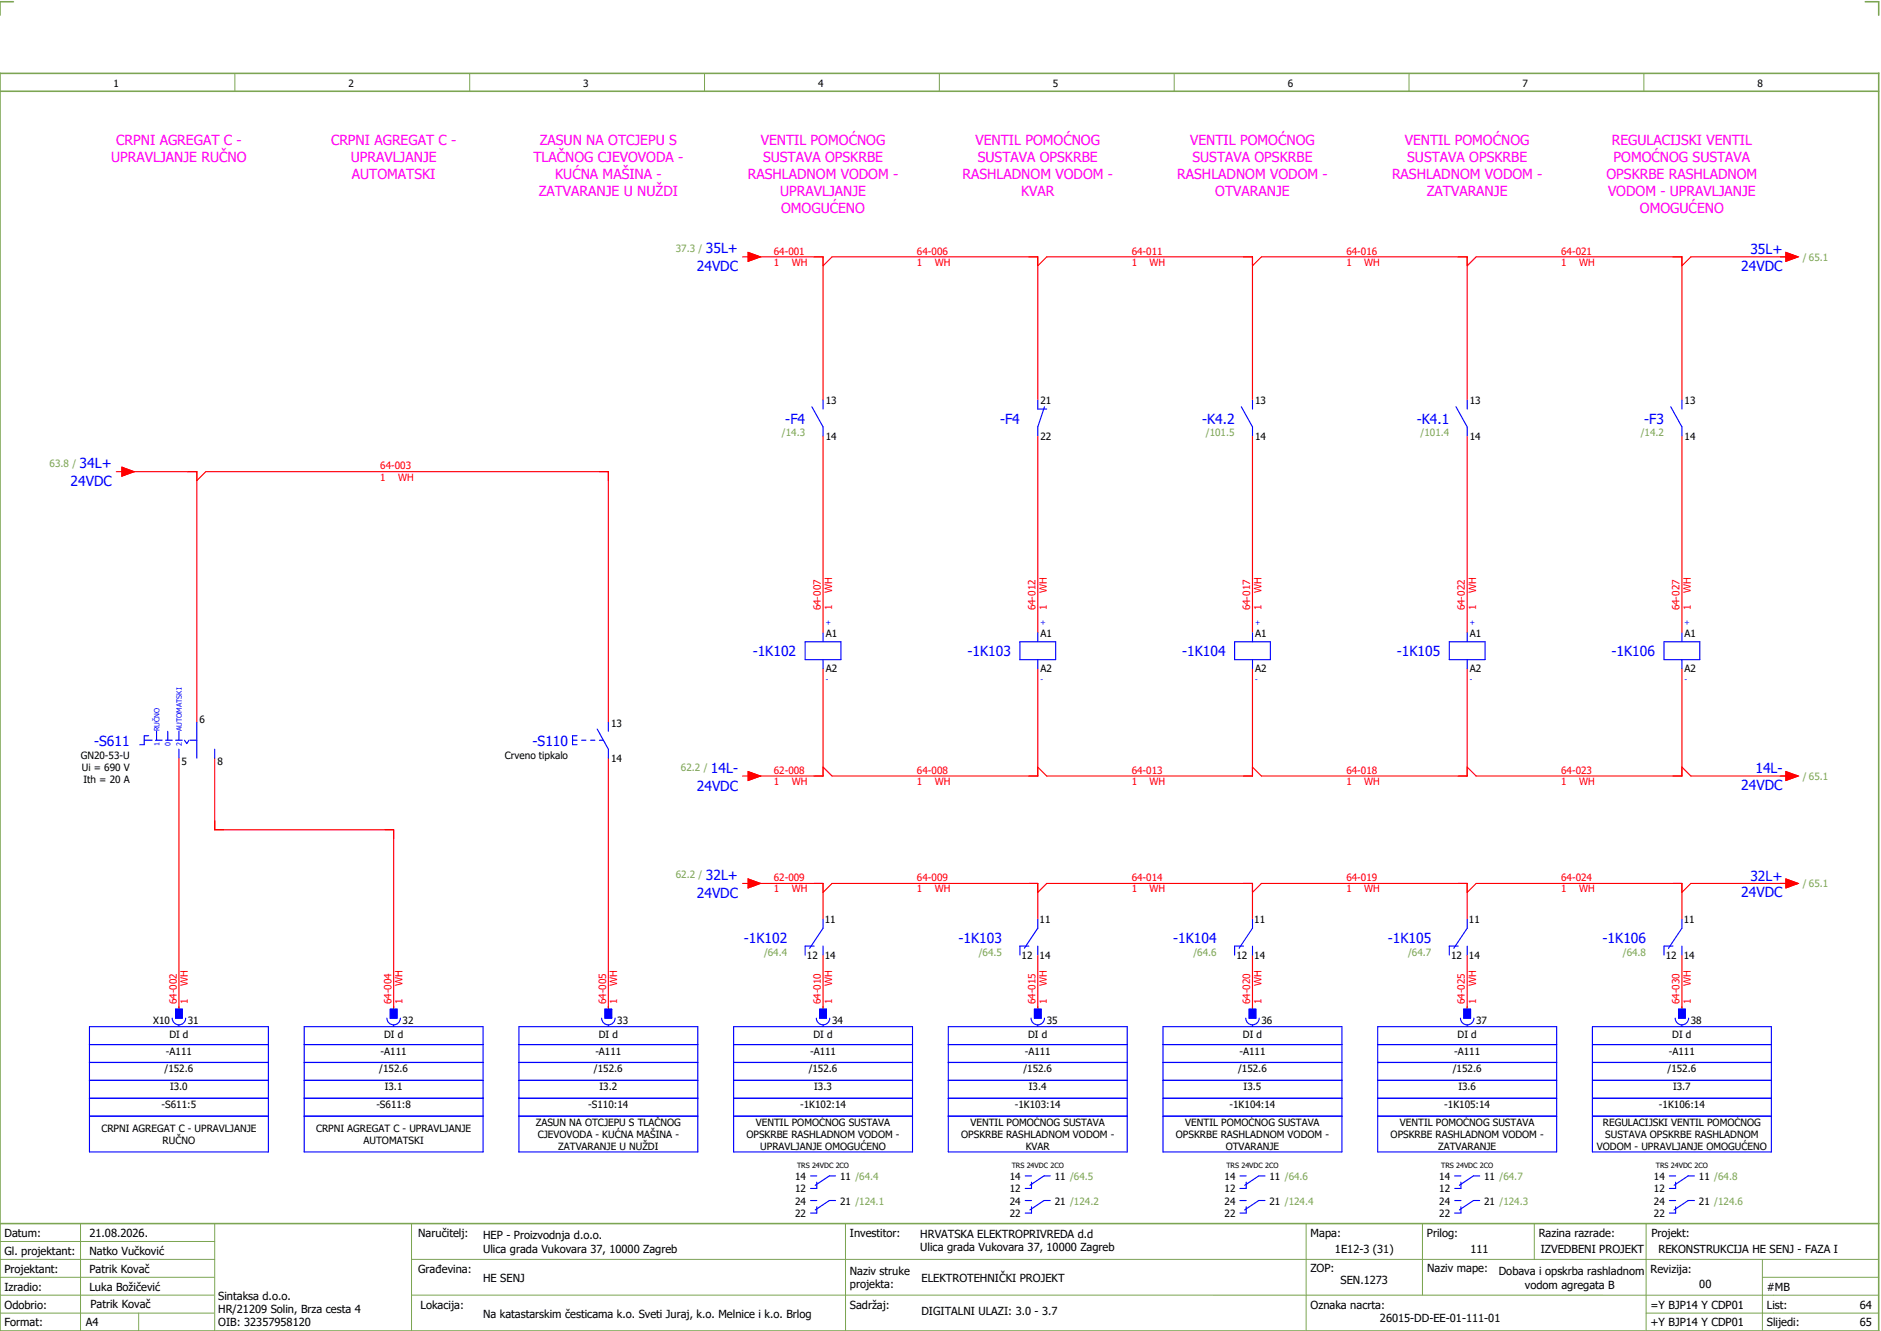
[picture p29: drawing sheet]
<svg xmlns="http://www.w3.org/2000/svg" width="421mm" height="297mm" viewBox="0 0 421 297" stroke-linecap="round" stroke-linejoin="round" font-family="sans-serif">
<defs><g id="words">
<g font-size="3.1" fill="#f0f">
<text x="26" y="32.5">CRPNI AGREGAT C -</text>
<text x="74" y="32.5">CRPNI AGREGAT C -</text>
<text x="120.7" y="32.5">ZASUN NA OTCJEPU S</text>
<text x="170.1" y="32.5">VENTIL POMOĆNOG</text>
<text x="218.1" y="32.5">VENTIL POMOĆNOG</text>
<text x="266.1" y="32.5">VENTIL POMOĆNOG</text>
<text x="314.1" y="32.5">VENTIL POMOĆNOG</text>
<text x="360.3" y="32.5">REGULACIJSKI VENTIL</text>
<text x="24.9" y="36.3">UPRAVLJANJE RUČNO</text>
<text x="78.4" y="36.3">UPRAVLJANJE</text>
<text x="78.7" y="40">AUTOMATSKI</text>
<text x="119.3" y="36.3">TLAČNOG CJEVOVODA -</text>
<text x="124.1" y="40">KUĆNA MAŠINA -</text>
<text x="167.2" y="40">RASHLADNOM VODOM -</text>
<text x="170.6" y="36.3">SUSTAVA OPSKRBE</text>
<text x="215.2" y="40">RASHLADNOM VODOM -</text>
<text x="218.6" y="36.3">SUSTAVA OPSKRBE</text>
<text x="263.2" y="40">RASHLADNOM VODOM -</text>
<text x="266.6" y="36.3">SUSTAVA OPSKRBE</text>
<text x="311.2" y="40">RASHLADNOM VODOM -</text>
<text x="314.6" y="36.3">SUSTAVA OPSKRBE</text>
<text x="359.1" y="40">OPSKRBE RASHLADNOM</text>
<text x="360.7" y="36.3">POMOĆNOG SUSTAVA</text>
<text x="120.4" y="43.8">ZATVARANJE U NUŽDI</text>
<text x="174.4" y="43.8">UPRAVLJANJE</text>
<text x="174.6" y="47.5">OMOGUĆENO</text>
<text x="228.3" y="43.8">KVAR</text>
<text x="271.7" y="43.8">OTVARANJE</text>
<text x="319" y="43.8">ZATVARANJE</text>
<text x="359.5" y="43.8">VODOM - UPRAVLJANJE</text>
<text x="366.6" y="47.5">OMOGUĆENO</text>
</g>
<g font-size="3.1" fill="#00f">
<text x="157.8" y="56.6">35L+</text>
<text x="391.3" y="56.8">35L+</text>
<text x="155.8" y="60.6">24VDC</text>
<text x="389.3" y="60.5">24VDC</text>
<text x="175.6" y="94.6">-F4</text>
<text x="223.6" y="94.6">-F4</text>
<text x="268.7" y="94.6">-K4.2</text>
<text x="316.7" y="94.6">-K4.1</text>
<text x="367.6" y="94.6">-F3</text>
<text x="17.8" y="104.6">34L+</text>
<text x="15.8" y="108.6">24VDC</text>
<text x="168.3" y="146.6">-1K102</text>
<text x="216.3" y="146.6">-1K103</text>
<text x="264.3" y="146.6">-1K104</text>
<text x="312.3" y="146.6">-1K105</text>
<text x="360.3" y="146.6">-1K106</text>
<text x="21.1" y="166.6">-S611</text>
<text x="119.1" y="166.6">-S110</text>
<text x="158.9" y="172.6">14L-</text>
<text x="392.4" y="172.8">14L-</text>
<text x="155.8" y="176.6">24VDC</text>
<text x="389.3" y="176.5">24VDC</text>
<text x="157.8" y="196.6">32L+</text>
<text x="391.3" y="196.8">32L+</text>
<text x="155.8" y="200.6">24VDC</text>
<text x="389.3" y="200.5">24VDC</text>
<text x="166.3" y="210.6">-1K102</text>
<text x="214.3" y="210.6">-1K103</text>
<text x="262.3" y="210.6">-1K104</text>
<text x="310.3" y="210.6">-1K105</text>
<text x="358.3" y="210.6">-1K106</text>
</g>
<g font-size="2.5">
<text x="1" y="276.4">Datum:</text>
<text x="1" y="280.4">Gl. projektant:</text>
<text x="20" y="276.4">21.08.2026.</text>
<text x="20" y="280.4">Natko Vučković</text>
<text x="93.5" y="276.4">Naručitelj:</text>
<text x="108" y="276.9">HEP - Proizvodnja d.o.o.</text>
<text x="108" y="279.9">Ulica grada Vukovara 37, 10000 Zagreb</text>
<text x="190" y="276.4">Investitor:</text>
<text x="205.7" y="276.6">HRVATSKA ELEKTROPRIVREDA d.d</text>
<text x="205.7" y="279.6">Ulica grada Vukovara 37, 10000 Zagreb</text>
<text x="293" y="276.4">Mapa:</text>
<text x="298.4" y="279.9">1E12-3 (31)</text>
<text x="319" y="276.4">Prilog:</text>
<text x="328.7" y="279.9">111</text>
<text x="344" y="276.4">Razina razrade:</text>
<text x="344.4" y="279.9">IZVEDBENI PROJEKT</text>
<text x="369.2" y="276.3">Projekt:</text>
<text x="370.8" y="279.9">REKONSTRUKCIJA HE SENJ - FAZA I</text>
<text x="1" y="284.4">Projektant:</text>
<text x="20" y="284.4">Patrik Kovač</text>
<text x="93.5" y="284.4">Građevina:</text>
<text x="108" y="286.4">HE SENJ</text>
<text x="190" y="284.9">Naziv struke</text>
<text x="190" y="287.9">projekta:</text>
<text x="206" y="286.5">ELEKTROTEHNIČKI PROJEKT</text>
<text x="293" y="284.3">ZOP:</text>
<text x="299.7" y="286.9">SEN.1273</text>
<text x="319" y="284.3">Naziv mape:</text>
<text x="335.1" y="285">Dobava i opskrba rashladnom</text>
<text x="340.9" y="288">vodom agregata B</text>
<text x="369" y="284.4">Revizija:</text>
<text x="379.9" y="287.9">00</text>
<text x="1" y="288.4">Izradio:</text>
<text x="1" y="292.4">Odobrio:</text>
<text x="20" y="288.4">Luka Božičević</text>
<text x="20.2" y="292.3">Patrik Kovač</text>
<text x="48.8" y="290.4">Sintaksa d.o.o.</text>
<text x="48.8" y="293.4">HR/21209 Solin, Brza cesta 4</text>
<text x="94" y="292.4">Lokacija:</text>
<text x="190" y="292.4">Sadržaj:</text>
<text x="206" y="293.9">DIGITALNI ULAZI: 3.0 - 3.7</text>
<text x="293" y="292.4">Oznaka nacrta:</text>
<text x="369" y="292.4">=Y BJP14 Y CDP01</text>
<text x="395" y="292.4">List:</text>
<text x="395" y="288.4">#MB</text>
<text x="415.8" y="292.4">64</text>
<text x="1" y="296.4">Format:</text>
<text x="19.2" y="296.4">A4</text>
<text x="48.8" y="296.4">OIB: 32357958120</text>
<text x="108" y="294.4">Na katastarskim česticama k.o. Sveti Juraj, k.o. Melnice i k.o. Brlog</text>
<text x="308.5" y="295.4">26015-DD-EE-01-111-01</text>
<text x="369" y="296.4">+Y BJP14 Y CDP01</text>
<text x="395" y="296.4">Slijedi:</text>
<text x="415.8" y="296.4">65</text>
</g>
<g font-size="2.2">
<text x="25.4" y="19.4">1</text>
<text x="77.9" y="19.4">2</text>
<text x="130.4" y="19.4">3</text>
<text x="182.9" y="19.4">4</text>
<text x="235.4" y="19.4">5</text>
<text x="287.9" y="19.4">6</text>
<text x="340.4" y="19.4">7</text>
<text x="392.9" y="19.4">8</text>
<text x="184.6" y="90.3">13</text>
<text x="232.6" y="90.3">21</text>
<text x="280.6" y="90.3">13</text>
<text x="328.6" y="90.3">13</text>
<text x="376.6" y="90.3">13</text>
<text x="184.6" y="98.2">14</text>
<text x="232.6" y="98.2">22</text>
<text x="280.6" y="98.2">14</text>
<text x="328.6" y="98.2">14</text>
<text x="376.6" y="98.2">14</text>
<text x="184.6" y="142.3">A1</text>
<text x="232.6" y="142.3">A1</text>
<text x="280.6" y="142.3">A1</text>
<text x="328.6" y="142.3">A1</text>
<text x="376.6" y="142.3">A1</text>
<text x="184.6" y="150.2">A2</text>
<text x="232.6" y="150.2">A2</text>
<text x="280.6" y="150.2">A2</text>
<text x="328.6" y="150.2">A2</text>
<text x="376.6" y="150.2">A2</text>
<text x="44.6" y="161.5">6</text>
<text x="136.6" y="162.3">13</text>
<text x="18" y="169.5">GN20-53-U</text>
<text x="18.3" y="172.2">Ui = 690 V</text>
<text x="40.6" y="171">5</text>
<text x="48.6" y="171">8</text>
<text x="112.9" y="169.5">Crveno tipkalo</text>
<text x="136.6" y="170.2">14</text>
<text x="18.7" y="174.9">Ith = 20 A</text>
<text x="184.4" y="206.3">11</text>
<text x="232.4" y="206.3">11</text>
<text x="280.4" y="206.3">11</text>
<text x="328.4" y="206.3">11</text>
<text x="376.4" y="206.3">11</text>
<text x="180.4" y="214.2">12</text>
<text x="184.4" y="214.2">14</text>
<text x="228.4" y="214.2">12</text>
<text x="232.4" y="214.2">14</text>
<text x="276.4" y="214.2">12</text>
<text x="280.4" y="214.2">14</text>
<text x="324.4" y="214.2">12</text>
<text x="328.4" y="214.2">14</text>
<text x="372.4" y="214.2">12</text>
<text x="376.4" y="214.2">14</text>
<text x="34.3" y="228.7">X10</text>
<text x="37.9" y="231.8">DI d</text>
<text x="42" y="228.7">31</text>
<text x="85.9" y="231.8">DI d</text>
<text x="90" y="228.7">32</text>
<text x="133.9" y="231.8">DI d</text>
<text x="138" y="228.7">33</text>
<text x="181.9" y="231.8">DI d</text>
<text x="186" y="228.7">34</text>
<text x="229.9" y="231.8">DI d</text>
<text x="234" y="228.7">35</text>
<text x="277.9" y="231.8">DI d</text>
<text x="282" y="228.7">36</text>
<text x="325.9" y="231.8">DI d</text>
<text x="330" y="228.7">37</text>
<text x="373.9" y="231.8">DI d</text>
<text x="378" y="228.7">38</text>
<text x="36.8" y="239.6">/152.6</text>
<text x="37.1" y="235.6">-A111</text>
<text x="84.8" y="239.6">/152.6</text>
<text x="85.1" y="235.6">-A111</text>
<text x="132.8" y="239.6">/152.6</text>
<text x="133.1" y="235.6">-A111</text>
<text x="180.8" y="239.6">/152.6</text>
<text x="181.1" y="235.6">-A111</text>
<text x="228.8" y="239.6">/152.6</text>
<text x="229.1" y="235.6">-A111</text>
<text x="276.8" y="239.6">/152.6</text>
<text x="277.1" y="235.6">-A111</text>
<text x="324.8" y="239.6">/152.6</text>
<text x="325.1" y="235.6">-A111</text>
<text x="372.8" y="239.6">/152.6</text>
<text x="373.1" y="235.6">-A111</text>
<text x="38" y="243.6">I3.0</text>
<text x="86" y="243.6">I3.1</text>
<text x="134" y="243.6">I3.2</text>
<text x="182" y="243.6">I3.3</text>
<text x="230" y="243.6">I3.4</text>
<text x="278" y="243.6">I3.5</text>
<text x="326" y="243.6">I3.6</text>
<text x="374" y="243.6">I3.7</text>
<text x="36.1" y="247.6">-S611:5</text>
<text x="84.1" y="247.6">-S611:8</text>
<text x="119.8" y="251.6">ZASUN NA OTCJEPU S TLAČNOG</text>
<text x="131.5" y="247.6">-S110:14</text>
<text x="169" y="251.6">VENTIL POMOĆNOG SUSTAVA</text>
<text x="178.9" y="247.6">-1K102:14</text>
<text x="217" y="251.6">VENTIL POMOĆNOG SUSTAVA</text>
<text x="226.9" y="247.6">-1K103:14</text>
<text x="265" y="251.6">VENTIL POMOĆNOG SUSTAVA</text>
<text x="274.9" y="247.6">-1K104:14</text>
<text x="313" y="251.6">VENTIL POMOĆNOG SUSTAVA</text>
<text x="322.9" y="247.6">-1K105:14</text>
<text x="358.3" y="251.6">REGULACIJSKI VENTIL POMOĆNOG</text>
<text x="370.9" y="247.6">-1K106:14</text>
<text x="22.7" y="252.9">CRPNI AGREGAT C - UPRAVLJANJE</text>
<text x="36.4" y="255.6">RUČNO</text>
<text x="70.7" y="252.9">CRPNI AGREGAT C - UPRAVLJANJE</text>
<text x="81.3" y="255.6">AUTOMATSKI</text>
<text x="120.2" y="254.3">CJEVOVODA - KUĆNA MAŠINA -</text>
<text x="124.8" y="257">ZATVARANJE U NUŽDI</text>
<text x="166.9" y="254.3">OPSKRBE RASHLADNOM VODOM -</text>
<text x="170" y="257">UPRAVLJANJE OMOGUĆENO</text>
<text x="214.9" y="254.3">OPSKRBE RASHLADNOM VODOM -</text>
<text x="229.3" y="257">KVAR</text>
<text x="262.9" y="254.3">OPSKRBE RASHLADNOM VODOM -</text>
<text x="274" y="257">OTVARANJE</text>
<text x="310.9" y="254.3">OPSKRBE RASHLADNOM VODOM -</text>
<text x="321.5" y="257">ZATVARANJE</text>
<text x="357" y="257">VODOM - UPRAVLJANJE OMOGUĆENO</text>
<text x="358.9" y="254.3">SUSTAVA OPSKRBE RASHLADNOM</text>
<text x="177.8" y="263.6">14</text>
<text x="187.8" y="263.6">11 /64.4</text>
<text x="225.8" y="263.6">14</text>
<text x="235.8" y="263.6">11 /64.5</text>
<text x="273.8" y="263.6">14</text>
<text x="283.8" y="263.6">11 /64.6</text>
<text x="321.8" y="263.6">14</text>
<text x="331.8" y="263.6">11 /64.7</text>
<text x="369.8" y="263.6">14</text>
<text x="379.8" y="263.6">11 /64.8</text>
<text x="177.8" y="266.4">12</text>
<text x="177.8" y="269.1">24</text>
<text x="187.8" y="269.1">21 /124.1</text>
<text x="225.8" y="266.4">12</text>
<text x="225.8" y="269.1">24</text>
<text x="235.8" y="269.1">21 /124.2</text>
<text x="273.8" y="266.4">12</text>
<text x="273.8" y="269.1">24</text>
<text x="283.8" y="269.1">21 /124.4</text>
<text x="321.8" y="266.4">12</text>
<text x="321.8" y="269.1">24</text>
<text x="331.8" y="269.1">21 /124.3</text>
<text x="369.8" y="266.4">12</text>
<text x="369.8" y="269.1">24</text>
<text x="379.8" y="269.1">21 /124.6</text>
<text x="177.8" y="271.9">22</text>
<text x="225.8" y="271.9">22</text>
<text x="273.8" y="271.9">22</text>
<text x="321.8" y="271.9">22</text>
<text x="369.8" y="271.9">22</text>
</g>
<g font-size="2.2" fill="#7ca552">
<text x="151.1" y="56.3">37.3 /</text>
<text x="403" y="58.3">/ 65.1</text>
<text x="174.8" y="97.5">/14.3</text>
<text x="269.6" y="97.5">/101.5</text>
<text x="317.6" y="97.5">/101.4</text>
<text x="366.8" y="97.5">/14.2</text>
<text x="11.1" y="104.3">63.8 /</text>
<text x="152.2" y="172.3">62.2 /</text>
<text x="403" y="174.3">/ 65.1</text>
<text x="151.1" y="196.3">62.2 /</text>
<text x="403" y="198.3">/ 65.1</text>
<text x="170.8" y="213.5">/64.4</text>
<text x="218.8" y="213.5">/64.5</text>
<text x="266.8" y="213.5">/64.6</text>
<text x="314.8" y="213.5">/64.7</text>
<text x="362.8" y="213.5">/64.8</text>
</g>
<g font-size="2.2" fill="#f00">
<text x="173" y="56.9">64-001</text>
<text x="173" y="59.4">1</text>
<text x="177" y="59.4">WH</text>
<text x="205" y="56.9">64-006</text>
<text x="205" y="59.4">1</text>
<text x="209" y="59.4">WH</text>
<text x="253" y="56.9">64-011</text>
<text x="253" y="59.4">1</text>
<text x="257" y="59.4">WH</text>
<text x="301" y="56.9">64-016</text>
<text x="301" y="59.4">1</text>
<text x="305" y="59.4">WH</text>
<text x="349" y="56.9">64-021</text>
<text x="349" y="59.4">1</text>
<text x="353" y="59.4">WH</text>
<text x="85" y="104.9">64-003</text>
<text x="85" y="107.4">1</text>
<text x="89" y="107.4">WH</text>
<text x="183.5" y="136.4" transform="rotate(-90 183.5 136.4)">64-007</text>
<text x="186" y="136.4" transform="rotate(-90 186 136.4)">1</text>
<text x="186" y="132.4" transform="rotate(-90 186 132.4)">WH</text>
<text x="231.5" y="136.4" transform="rotate(-90 231.5 136.4)">64-012</text>
<text x="234" y="136.4" transform="rotate(-90 234 136.4)">1</text>
<text x="234" y="132.4" transform="rotate(-90 234 132.4)">WH</text>
<text x="279.5" y="136.4" transform="rotate(-90 279.5 136.4)">64-017</text>
<text x="282" y="136.4" transform="rotate(-90 282 136.4)">1</text>
<text x="282" y="132.4" transform="rotate(-90 282 132.4)">WH</text>
<text x="327.5" y="136.4" transform="rotate(-90 327.5 136.4)">64-022</text>
<text x="330" y="136.4" transform="rotate(-90 330 136.4)">1</text>
<text x="330" y="132.4" transform="rotate(-90 330 132.4)">WH</text>
<text x="375.5" y="136.4" transform="rotate(-90 375.5 136.4)">64-027</text>
<text x="378" y="136.4" transform="rotate(-90 378 136.4)">1</text>
<text x="378" y="132.4" transform="rotate(-90 378 132.4)">WH</text>
<text x="173" y="172.9">62-008</text>
<text x="205" y="172.9">64-008</text>
<text x="253" y="172.9">64-013</text>
<text x="301" y="172.9">64-018</text>
<text x="349" y="172.9">64-023</text>
<text x="173" y="175.4">1</text>
<text x="177" y="175.4">WH</text>
<text x="205" y="175.4">1</text>
<text x="209" y="175.4">WH</text>
<text x="253" y="175.4">1</text>
<text x="257" y="175.4">WH</text>
<text x="301" y="175.4">1</text>
<text x="305" y="175.4">WH</text>
<text x="349" y="175.4">1</text>
<text x="353" y="175.4">WH</text>
<text x="173" y="196.9">62-009</text>
<text x="205" y="196.9">64-009</text>
<text x="253" y="196.9">64-014</text>
<text x="301" y="196.9">64-019</text>
<text x="349" y="196.9">64-024</text>
<text x="173" y="199.4">1</text>
<text x="177" y="199.4">WH</text>
<text x="205" y="199.4">1</text>
<text x="209" y="199.4">WH</text>
<text x="253" y="199.4">1</text>
<text x="257" y="199.4">WH</text>
<text x="301" y="199.4">1</text>
<text x="305" y="199.4">WH</text>
<text x="349" y="199.4">1</text>
<text x="353" y="199.4">WH</text>
<text x="42" y="220.4" transform="rotate(-90 42 220.4)">WH</text>
<text x="90" y="220.4" transform="rotate(-90 90 220.4)">WH</text>
<text x="138" y="220.4" transform="rotate(-90 138 220.4)">WH</text>
<text x="186" y="220.4" transform="rotate(-90 186 220.4)">WH</text>
<text x="234" y="220.4" transform="rotate(-90 234 220.4)">WH</text>
<text x="282" y="220.4" transform="rotate(-90 282 220.4)">WH</text>
<text x="330" y="220.4" transform="rotate(-90 330 220.4)">WH</text>
<text x="378" y="220.4" transform="rotate(-90 378 220.4)">WH</text>
<text x="39.5" y="224.4" transform="rotate(-90 39.5 224.4)">64-002</text>
<text x="42" y="224.4" transform="rotate(-90 42 224.4)">1</text>
<text x="87.5" y="224.4" transform="rotate(-90 87.5 224.4)">64-004</text>
<text x="90" y="224.4" transform="rotate(-90 90 224.4)">1</text>
<text x="135.5" y="224.4" transform="rotate(-90 135.5 224.4)">64-005</text>
<text x="138" y="224.4" transform="rotate(-90 138 224.4)">1</text>
<text x="183.5" y="224.4" transform="rotate(-90 183.5 224.4)">64-010</text>
<text x="186" y="224.4" transform="rotate(-90 186 224.4)">1</text>
<text x="231.5" y="224.4" transform="rotate(-90 231.5 224.4)">64-015</text>
<text x="234" y="224.4" transform="rotate(-90 234 224.4)">1</text>
<text x="279.5" y="224.4" transform="rotate(-90 279.5 224.4)">64-020</text>
<text x="282" y="224.4" transform="rotate(-90 282 224.4)">1</text>
<text x="327.5" y="224.4" transform="rotate(-90 327.5 224.4)">64-025</text>
<text x="330" y="224.4" transform="rotate(-90 330 224.4)">1</text>
<text x="375.5" y="224.4" transform="rotate(-90 375.5 224.4)">64-030</text>
<text x="378" y="224.4" transform="rotate(-90 378 224.4)">1</text>
</g>
<g font-size="1.6" fill="#00f">
<text x="184.6" y="139.8">+</text>
<text x="232.6" y="139.8">+</text>
<text x="280.6" y="139.8">+</text>
<text x="328.6" y="139.8">+</text>
<text x="376.6" y="139.8">+</text>
<text x="184.6" y="152.3">-</text>
<text x="232.6" y="152.3">-</text>
<text x="280.6" y="152.3">-</text>
<text x="328.6" y="152.3">-</text>
<text x="376.6" y="152.3">-</text>
<text x="35.6" y="166.8" transform="rotate(-90 35.6 166.8)">1</text>
<text x="35.6" y="163.4" transform="rotate(-90 35.6 163.4)">RUČNO</text>
<text x="38.1" y="166.8" transform="rotate(-90 38.1 166.8)">0</text>
<text x="40.6" y="166.8" transform="rotate(-90 40.6 166.8)">2</text>
<text x="40.6" y="163.4" transform="rotate(-90 40.6 163.4)">AUTOMATSKI</text>
</g>
<g font-size="1.6">
<text x="178.2" y="261.1">TRS 24VDC 2CO</text>
<text x="226.2" y="261.1">TRS 24VDC 2CO</text>
<text x="274.2" y="261.1">TRS 24VDC 2CO</text>
<text x="322.2" y="261.1">TRS 24VDC 2CO</text>
<text x="370.2" y="261.1">TRS 24VDC 2CO</text>
</g>
</g></defs>
<path d="M0 16.4h420v281h-420zM3 .4h-3v3M417 .4h3v3M0 20.4h420M0 273.4h420" fill="none" stroke="#7ca552" stroke-width=".35"/>
<g fill="none" stroke="#7ca552" stroke-width=".22">
<path d="M52.5 16.4v4M105 16.4v4M157.5 16.4v4M210 16.4v4M262.5 16.4v4M315 16.4v4M367.5 16.4v4M0 277.4h48M18 273.4v24M48 273.4v24M92 273.4v24M189 273.4v24"/>
<path d="M292 273.4v23.8M318 273.4v16M343 273.4v8M368 273.4v23.8M0 281.4h48M0 285.4h47.8M0 293.4h47.8M31 293.4v4M47.8 289.4h-47.8M92 281.4h328M92 289.4h328M368 293.4h52"/>
<path d="M394 285.4h26M394 281.4v15.8"/>
</g>
<g fill="none" stroke="#f00" stroke-width=".25">
<path d="M166 57.4h1.3M167.3 56.4l2.7 1-2.7 1zM168 57.4h16v32M184 59.4l2-2h46v32M232 59.4l2-2h46v32M280 59.4l2-2h46v32M328 59.4l2-2h46v32M399.2 56.4l2.8 1-2.8 1zM400 57.4h-22l-2 2M184 97.4v44M232 97.4v44M280 97.4v44"/>
<path d="M328 97.4v44M376 97.4v44M26 105.4h1.3M27.3 104.4l2.7 1-2.7 1zM28 105.4h16v56M44 107.4l2-2h90v56M184 149.4v24h-16M232 149.4v24h-46l-2-2M280 149.4v24h-46l-2-2M328 149.4v24h-46l-2-2M376 149.4v24h-46l-2-2M40 169.4v56"/>
<path d="M48 169.4v16h40v40M136 169.4v56M166 173.4h1.3M167.3 172.4l2.7 1-2.7 1zM376 171.4l2 2h22M399.2 172.4l2.8 1-2.8 1zM166 197.4h1.3M167.3 196.4l2.7 1-2.7 1zM168 197.4h16v8M184 199.4l2-2h46v8M232 199.4l2-2h46v8M280 199.4l2-2h46v8"/>
<path d="M328 199.4l2-2h46v8M399.2 196.4l2.8 1-2.8 1zM400 197.4h-22l-2 2M184 213.4v12M232 213.4v12M280 213.4v12M328 213.4v12M376 213.4v12"/>
</g>
<g fill="none" stroke="#00f" stroke-width=".25">
<path d="M181.5 90.9l2.5 4.5v2M184 89.4v2M232 89.4v2h2M233.5 90.9l-1.5 4.5v2M277.5 90.9l2.5 4.5v2M280 89.4v2M325.5 90.9l2.5 4.5v2M328 89.4v2M373.5 90.9l2.5 4.5v2M376 89.4v2M180 143.4h8v4h-8zM184 141.4v2"/>
<path d="M184 147.4v2M228 143.4h8v4h-8zM232 141.4v2M232 147.4v2M276 143.4h8v4h-8zM280 141.4v2M280 147.4v2M324 143.4h8v4h-8zM328 141.4v2M328 147.4v2M372 143.4h8v4h-8zM376 141.4v2"/>
<path d="M376 147.4v2M32.2 165.4h1.8M33.3 164.4h-1.1v2h-.9M34.7 165.4h1.6M35 163.4v2M37 165.4h1.5M37.5 163.4v2M39.3 165.4h1.5M40 163.4v2M40 167.4v2M41.2 165.4l.5 .7 .6-.7M42.5 165.4h1.5"/>
<path d="M44 161.4v8M48 167.4v2M128 165.4h1M129 164.4h-1v2h1M130 165.4h1M132 165.4h1M133.5 162.9l2.5 4.5v2M134 165.4h.9M136 161.4v2M182 211.4h-2v2M184 211.4v2M184 205.4v2l-3 4.5"/>
<path d="M230 211.4h-2v2M232 211.4v2M232 205.4v2l-3 4.5M278 211.4h-2v2M280 211.4v2M280 205.4v2l-3 4.5M326 211.4h-2v2M328 211.4v2M328 205.4v2l-3 4.5M374 211.4h-2v2M376 211.4v2M376 205.4v2l-3 4.5"/>
<path d="M20 237.4h40M20 229.4h40v28h-40zM20 233.4h40M38.5 227.5a1.5 1.5 0 0 0 1.5 1.5 1.5 1.5 0 0 0 1.5-1.5M39.3 225.5h1.5v2h-1.5zM40 229.1v.3M68 237.4h40M68 233.4h40M68 229.4h40v28h-40zM86.5 227.5a1.5 1.5 0 0 0 1.5 1.5 1.5 1.5 0 0 0 1.5-1.5M87.3 225.5h1.5v2h-1.5zM88 229.1v.3"/>
<path d="M116 237.4h40M116 233.4h40M116 229.4h40v28h-40zM134.5 227.5a1.5 1.5 0 0 0 1.5 1.5 1.5 1.5 0 0 0 1.5-1.5M135.3 225.5h1.5v2h-1.5zM136 229.1v.3M164 237.4h40M164 233.4h40M164 229.4h40v28h-40zM182.5 227.5a1.5 1.5 0 0 0 1.5 1.5 1.5 1.5 0 0 0 1.5-1.5M183.3 225.5h1.5v2h-1.5zM184 229.1v.3"/>
<path d="M212 237.4h40M212 233.4h40M212 229.4h40v28h-40zM230.5 227.5a1.5 1.5 0 0 0 1.5 1.5 1.5 1.5 0 0 0 1.5-1.5M231.3 225.5h1.5v2h-1.5zM232 229.1v.3M260 237.4h40M260 233.4h40M260 229.4h40v28h-40zM278.5 227.5a1.5 1.5 0 0 0 1.5 1.5 1.5 1.5 0 0 0 1.5-1.5M279.3 225.5h1.5v2h-1.5zM280 229.1v.3"/>
<path d="M308 237.4h40M308 233.4h40M308 229.4h40v28h-40zM326.5 227.5a1.5 1.5 0 0 0 1.5 1.5 1.5 1.5 0 0 0 1.5-1.5M327.3 225.5h1.5v2h-1.5zM328 229.1v.3M356 237.4h40M356 233.4h40M356 229.4h40v28h-40zM374.5 227.5a1.5 1.5 0 0 0 1.5 1.5 1.5 1.5 0 0 0 1.5-1.5M375.2 225.5h1.5v2h-1.5zM376 229.1v.3"/>
<path d="M20 249.4h40M20 245.4h40M20 241.4h40M68 249.4h40M68 245.4h40M68 241.4h40M116 249.4h40M116 245.4h40M116 241.4h40M164 249.4h40M164 245.4h40M164 241.4h40"/>
<path d="M212 249.4h40M212 245.4h40M212 241.4h40M260 249.4h40M260 245.4h40M260 241.4h40M308 249.4h40M308 245.4h40M308 241.4h40M356 249.4h40M356 245.4h40M356 241.4h40"/>
<path d="M181.2 262.7h1.4M181.2 268.2h1.4M182.6 264.1v1.4h-1.4M182.6 269.6v1.4h-1.4M186.8 262.7h-1.4l-3.1 2.1M186.8 268.2h-1.4l-3.1 2.1M229.2 262.7h1.4M229.2 268.2h1.4M230.6 264.1v1.4h-1.4M230.6 269.6v1.4h-1.4M234.8 262.7h-1.4l-3.1 2.1M234.8 268.2h-1.4l-3.1 2.1"/>
<path d="M277.2 262.7h1.4M277.2 268.2h1.4M278.6 264.1v1.4h-1.4M278.6 269.6v1.4h-1.4M282.8 262.7h-1.4l-3.1 2.1M282.8 268.2h-1.4l-3.1 2.1M325.2 262.7h1.4M325.2 268.2h1.4M326.6 264.1v1.4h-1.4M326.6 269.6v1.4h-1.4M330.8 262.7h-1.4l-3.1 2.1M330.8 268.2h-1.4l-3.1 2.1"/>
<path d="M373.2 262.7h1.4M373.2 268.2h1.4M374.6 264.1v1.4h-1.4M374.6 269.6v1.4h-1.4M378.8 262.7h-1.4l-3.1 2.1M378.8 268.2h-1.4l-3.1 2.1"/>
</g>
<g fill="#00f" stroke="#00f" stroke-width=".22">
<path d="M39.3 225.5h1.5v2h-1.5z"/>
<path d="M87.3 225.5h1.5v2h-1.5z"/>
<path d="M135.3 225.5h1.5v2h-1.5z"/>
<path d="M183.3 225.5h1.5v2h-1.5z"/>
<path d="M231.3 225.5h1.5v2h-1.5z"/>
<path d="M279.3 225.5h1.5v2h-1.5z"/>
<path d="M327.3 225.5h1.5v2h-1.5z"/>
<path d="M375.2 225.5h1.5v2h-1.5z"/>
</g>
<g fill="#f00" stroke="#f00" stroke-width=".22">
<path d="M167.3 196.4l2.7 1-2.7 1z"/>
<path d="M27.3 104.4l2.7 1-2.7 1z"/>
<path d="M167.3 56.4l2.7 1-2.7 1z"/>
<path d="M167.3 172.4l2.7 1-2.7 1z"/>
<path d="M399.2 56.4l2.8 1-2.8 1z"/>
<path d="M399.2 172.4l2.8 1-2.8 1z"/>
<path d="M399.2 196.4l2.8 1-2.8 1z"/>
</g>
<use href="#words"/>
</svg>
